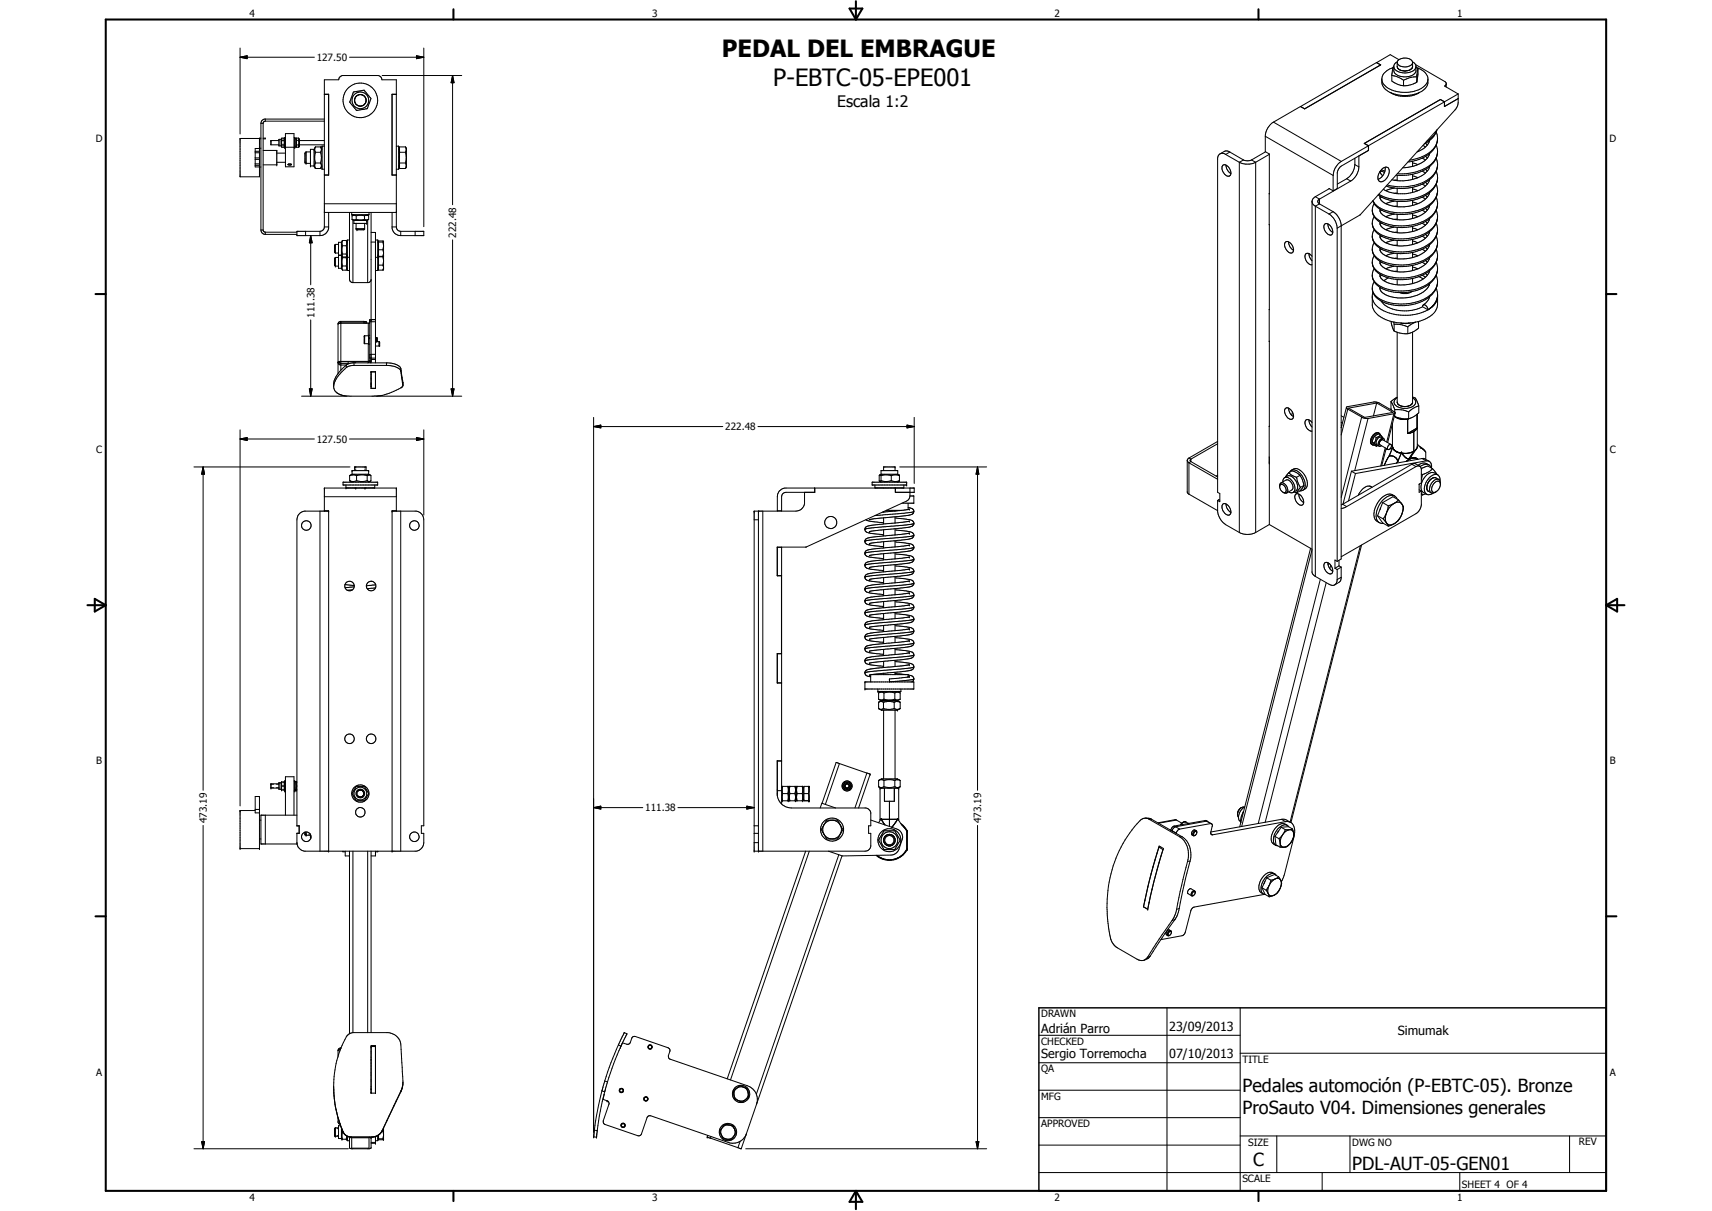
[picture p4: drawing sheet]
<svg xmlns="http://www.w3.org/2000/svg" width="594mm" height="420mm" viewBox="0 0 594 420" stroke-linecap="round" stroke-linejoin="round" font-family="sans-serif">
<defs><g id="words">
<g font-size="8.2">
<text x="250.5" y="19.9">PEDAL DEL EMBRAGUE</text>
<text x="268.3" y="29.8">P-EBTC-05-EPE001</text>
</g>
<g font-size="6.3">
<text x="431.1" y="379">Pedales automoción (P-EBTC-05). Bronze</text>
<text x="431.1" y="386.5">ProSauto V04. Dimensiones generales</text>
<text x="434.8" y="404.7">C</text>
<text x="469.2" y="406">PDL-AUT-05-GEN01</text>
</g>
<text font-size="5.5" x="290.5" y="37.1">Escala 1:2</text>
<g font-size="4.4">
<text x="361.3" y="358.4">Adrián Parro</text>
<text x="405.7" y="357.7">23/09/2013</text>
<text x="485" y="359.2">Simumak</text>
<text x="361.3" y="367.1">Sergio Torremocha</text>
<text x="405.7" y="367.2">07/10/2013</text>
</g>
<g font-size="3.5">
<text x="86.6" y="5.8">4</text>
<text x="226.3" y="5.8">3</text>
<text x="365.9" y="5.8">2</text>
<text x="505.6" y="5.8">1</text>
<text x="109.9" y="21.2">127.50</text>
<text x="33.3" y="49.4">D</text>
<text x="558.5" y="49.4">D</text>
<text x="158.3" y="82.5" transform="rotate(-90 158.3 82.5)">222.48</text>
<text x="109.1" y="110.2" transform="rotate(-90 109.1 110.2)">111.38</text>
<text x="251.7" y="149.3">222.48</text>
<text x="109.9" y="153.6">127.50</text>
<text x="33.4" y="157.3">C</text>
<text x="558.6" y="157.3">C</text>
<text x="33.4" y="265.2">B</text>
<text x="558.6" y="265.2">B</text>
<text x="223.9" y="281.5">111.38</text>
<text x="71.8" y="285.6" transform="rotate(-90 71.8 285.6)">473.19</text>
<text x="340.5" y="285.6" transform="rotate(-90 340.5 285.6)">473.19</text>
<text x="361.3" y="353">DRAWN</text>
<text x="361.3" y="362.5">CHECKED</text>
<text x="431.1" y="368.7">TITLE</text>
<text x="33.4" y="373.2">A</text>
<text x="361.3" y="372.1">QA</text>
<text x="558.6" y="373.2">A</text>
<text x="361.3" y="381.6">MFG</text>
<text x="361.3" y="391.1">APPROVED</text>
<text x="433.1" y="397.5">SIZE</text>
<text x="469.2" y="397.5">DWG NO</text>
<text x="547.9" y="397.4">REV</text>
<text x="431.1" y="410.2">SCALE</text>
<text x="507.3" y="412.3">SHEET 4 OF 4</text>
<text x="86.6" y="416.7">4</text>
<text x="226.3" y="416.7">3</text>
<text x="365.9" y="416.7">2</text>
<text x="505.6" y="416.7">1</text>
</g>
</g></defs>
<g fill="none" stroke="#000" stroke-width=".35">
<path d="M83.3 19.9l2.5-.6v1.1zM83.3 16.7v29.8M83.3 19.9h25.8M121.3 19.9h25.8M144.5 19.3l2.6 .6-2.6 .5zM147.1 16.7v62M112.6 32.7h1.4v28h-1.4M112.6 32.8h1.4M122.6 31.9l3.8-.6 2.3 2.9-1.1 3a1.41 1.41 0 0 1-1.6 .8l-1.8 .3a1.39 1.39 0 0 1-1.4-1.1l-1.5-1.8zM123.1 35l.2 .8M123.1 34.3v.4M123.2 35.7l.5 .6"/>
<path d="M123.4 36l.6 .5M123.5 33.5l-.3 .6M123.6 33.4a1.98 1.98 0 0 1 3.1 .3M124.2 36.6l.3 .1M124.7 36.8h.7M125.4 32.9a1.95 1.95 0 0 0-2.2 2.6M125.6 32.9l.8 .5M126.6 33.5a1.97 1.97 0 0 1-1 3.2M126.8 33.8a2 2 0 0 1-.4 2.5 2 2 0 0 1-2.5 .1M132.6 26.2h27.6M136.1 32.8h1.4M137.5 32.7h-1.4v28h1.4"/>
<path d="M157 26.2l.6 2.5h-1.1zM157 26.2v44.8M451.3 37l-9.4 5.4M451.3 37l26.3-15.3 1.5 .8-26.4 15.3zM451.3 37h.1M477.7 21.7l1.4 .8-26.4 15.3M477.7 21.7v.1M479.5 27.4a4.3 4.3 0 0 0 2.8 4.6M482.3 32a10.1 10.1 0 0 0 10.3 0M482.3 32a12.4 12.4 0 0 0 10.3 0M483 26.2l2 .5 2 1.2M483.4 23.5a4.3 4.3 0 0 0-3.9 4.4 6.3 6.3 0 0 0 6 4 9.8 9.8 0 0 0 9.7-3.2l.3-1.2"/>
<path d="M484.9 21.5l-.7 .3-.6 1.1a3.2 3.2 0 0 0 .5 2.6 5.2 5.2 0 0 0 7.2-.5l-.1-2.6M485 21.1a3.4 3.4 0 0 1 5.2 .4v1.8a3.3 3.3 0 0 1-5.3 0zM485.4 20.7l-3-1.7-4.7 2.7M487 27.9v1.9M490.2 21.8a3.2 3.2 0 0 1-5.2 .5l-.2-.5M490.2 21.5l1 .9M491.2 22.4l10.3 6 .4 .6v1.2M491.4 23.2a3.2 3.2 0 0 1-3.6 2.1 3.8 3.8 0 0 1-4.2-2.1l-.3 .5-.3 2.2v2.2l2 1.2 2 .5M491.4 23.3l.7 .4M491.6 26.7a8.7 8.7 0 0 0-4.6 1.2M491.6 23.5a5.2 5.2 0 0 1 3.9 3.6 4.3 4.3 0 0 1-.5 3l-.9 1.1-1.5 .8M492.1 23.7l-.5 2.6v2.3l-1.8 .7-2.8 .5"/>
<path d="M492.1 23.7v2l-.5 2.7M499.9 34.5l1.4 .8M499.9 34.5l-26.5 15.3M499.9 34.5h.1M501.2 35.3l-1.4-.8-26.4 15.2M501.2 35.3l-26.3 15.2M501.2 36.9l.1 .1M501.3 35.3v1.7M501.9 29.1l-.6 .7 4.7 2.8M506 32.6l-.1 3.6-.7 1.7-33.1 36.5-8.1 4.8M506 34.2l-4.8 2.8M506 32.6l-4.7 2.7"/>
<path d="M88.6 54.8h1.4M88.6 55.3h1.4M88.6 52.5h1.4M88.6 53h1.4M88.6 56.9h1.4M88.6 57.4h1.4M90 51.5h-1.4v6.4l1.9 .1M90 48.2h.5M90 51.4h.5M90.5 42.8v37M90.5 47.9h-.5v13.4h-6.7v-13.3h6.7M90.5 42.8h.8"/>
<path d="M91.3 47.9h.8v.3h-.8M91.3 52.2h4.7v5h-4.7M92.1 41.3v.7M92.1 42l-.8 .6v37.4l.8 .6M92.1 42h20.5M96 53.1h3.1M96 56.3h3.1M96.8 48.8h-2.8v1.4h2.8M97.6 48.3h-.8v2.3h.8M97.6 48.3v2.3M97.6 50.6l.2 .5M97.8 47.9v.8"/>
<path d="M97.8 48.7v1.6M97.8 50.3v.8M97.8 47.9h.7M97.8 51.1h.7M97.8 47.9l-.2 .4M97.8 50.3h.7M97.8 48.7h.7M98.5 47.9v.8M98.5 48.7v1.6M98.5 50.3l.2 .5M98.5 47.9l.3 .4M98.6 50.8l-.1 .3"/>
<path d="M98.7 50.8h-.1M98.8 50.6l-.3 .5M99.1 46.4h2.9v11.5h-2.9zM99.1 47.8h-.3v3.4h.3M99.1 51.1h2.9M99.9 57h1.2a.76 .76 0 0 1-1.2 0zM102 47.8h.3v3.4h-.3M102.3 47.9h.4v3.2h-.4M102.7 50.6l.2 .5M102.9 50.5v.1M102.9 50.8h.1M102.9 47.9v.8"/>
<path d="M102.9 48.7v1.6M102.9 47.9h.7M102.9 51.1h.7M102.9 50.3h.7M102.9 48.7h.7M102.9 50.3v.8M102.9 47.9l-.2 .5M103.6 47.9l.3 .5v2.2l-.3 .5M103.6 47.9v.8M103.6 48.7v1.6M103.6 50.3v.8M103.9 48.8h8.7"/>
<path d="M103.9 50.2h8.7M106.2 52.7v4M106.2 52.7l-.4 .4v3.2l.4 .4M106.2 56.7h1.5M106.2 52.7h1.5M109 51.8h-1.3v5.8h1.3M109 51.8v5.8M109 57.6l.5 .9M109.5 51a1.76 1.76 0 0 0 0 1.8M109.5 52.8l-.3 1.5 .3 2.3M109.5 56.6l-.3 .7 .3 1.2M109.5 51l-.5 .8"/>
<path d="M109.5 58.5h1.7M109.5 56.6h1.7M109.5 51h1.7M109.5 52.8h1.7M111.2 51l.3 .9-.3 .9M111.2 52.8l.3 1.9-.3 1.9M111.2 56.6l.3 .9-.3 1M111.2 51l.6 .8M111.8 57.6l-.6 .9M112.6 41.3h-20.9l-.9 .7-.3 .8M112.6 50.7h-.8v8h.8M137.5 50.7h.8v8h-.8"/>
<path d="M138.3 57.5h.3M138.3 51.9h.3M138.6 56.6h2.1M138.6 52.8h2.1M140.7 52.8l.3 1.9-.3 1.9M140.7 51h-2.1v7.5h2.1M140.7 56.6l.3 .9-.3 1M140.7 51l.3 .4v6.6l-.3 .5M140.7 51a1.61 1.61 0 0 1 0 1.8M424.3 57.4a2.04 2.04 0 0 1 2.7 1.8 1.19 1.19 0 0 1-.2 1.8 1.19 1.19 0 0 1-1.7-.4 2.99 2.99 0 0 1-.8-3.2zM425.3 53.6a1.66 1.66 0 0 0-1.8-.3 1.66 1.66 0 0 0-1 1.5v116l.8 .4v2.9l-.8-.4M425.3 53.6l4.8 2.7"/>
<path d="M425.4 57.3a3.5 3.5 0 0 0 1.7 2.9M426.8 52.7l-1-.3a3.3 3.3 0 0 0-2.4 1M426.8 52.7l-1.5 .9M426.8 52.7l4.7 2.8M430.1 56.3a6.3 6.3 0 0 0 5.6 0M430.1 56.3v128.4M431.5 55.5l-1.4 .8M431.5 55.5l1.2 .3 1.6-.3M434.3 55.5l1.4 .8M435.7 56.3v128.4M439.1 47.3l23.5 13.6M439.2 52.7l-4.9 2.8"/>
<path d="M440.5 53.6l-4.8 2.7M441.9 42.4a6.5 6.5 0 0 0-2.8 4.5v5.7l1.4 .8v128.6M441.9 42.4l23.5 13.6M465.4 56l-1 .8a6.3 6.3 0 0 0-1.8 4.1M470.1 54.9v2.2M470.1 57.1a6.3 6.3 0 0 1-2.8 4.9M470.1 57.1l1.4 .8M471.5 57.9a6.1 6.1 0 0 1-2.8 4.9M473.4 49.8l1.4 .8M473.4 49.7v.1M473.4 49.7l1.5 .8M474.8 52.2l-9.8 5.8-1 1.8v5.6l-1.4 .8"/>
<path d="M474.8 52.2h.1M474.8 50.6l-9.4 5.4M474.9 52.2l-3.4 1.9v3.8M474.9 50.5v1.7M478.9 59.5l.9 1.5M479.1 59.2l1.3 .6M479.4 58.8l1.2 .6M479.5 59.4l-.6 .3M479.6 58.6a1.38 1.38 0 0 1 1.9-.5 1.38 1.38 0 0 1 .5 1.8 3 3 0 0 1-3.3 3 3.3 3.3 0 0 1 .9-4.3zM480.6 58a3.9 3.9 0 0 1-.8 3M490.2 55.9v1.8M490.2 56.5l1.8 .6"/>
<path d="M491.9 52.6h.1M493.5 54.9l1.2 .6M493.5 59.4l1.2 .6M493.8 50.5l.9 .5M494.7 54.2l-3.2 1.4-2.9 .6M494.7 58.8l.6 .6M494.7 54.2l.6 .7M494.7 49.7l.6 .6M496.1 53.3a8.5 8.5 0 0 1-7.2 4.7l-2.1 .2M496.1 48.7l-.5 1.1-.9 1.1-3 1.8M496.1 48.8l-1.9 1.2M496.1 57.8a8 8 0 0 1-6.8 4.6 14.1 14.1 0 0 1-6.3 0"/>
<path d="M498.4 54.9a5.8 5.8 0 0 1-.8 5.8l-.4 .6a13.6 13.6 0 0 1-8.5 3.9l-3.8 .1M498.4 59.4l.4 2.5M498.4 45.8l-.8 1.4-1.5 1.6M498.4 45.8l.4 2.2M498.4 50.3l.4 2.7M498.4 50.3a8.7 8.7 0 0 1-3.7 3.9M498.6 54.2a10.2 10.2 0 0 1-8 5.6l-2.5 .4h-3.2M498.6 45.2l-.4 .8a7.9 7.9 0 0 1-3.2 3.1M498.6 45.1l-.2 .7M498.7 49.4a7.3 7.3 0 0 1-3.3 4l-2.4 1.2-3.8 1M498.7 49.4l-.3 .9M498.8 53a9.2 9.2 0 0 1-7.8 7.2l-2.9 .6h-3.6"/>
<path d="M498.8 53l-.2 1.1M498.8 48.1l-.1 1.3M498.8 57.1a7.5 7.5 0 0 1-5.2 6.3 18.8 18.8 0 0 1-12.2 .8M498.8 52.6v.4M498.8 48l-.1 1.4M90.5 79.8a1.52 1.52 0 0 0 1.6 1.5M90.5 79.8h.8M112.6 78.7v-51h4.9l.3-.8 .9-.7h12.6l.8 .5 .4 1h5v51M112.6 78.7h1.4M112.6 78.7l-.3 .9-.4 .4-.9 .3M112.6 73.7h24.9M112.6 70.7h24.9"/>
<path d="M114 73.7v5.5a3 3 0 0 1-3 2.5M121.3 73.7v23.5l.2 .4 .7 .4h5.7l.9-.8M122 73.7v.8h6.1v-.8M122.2 74.9v1.2M122.2 76.1l.5 .2 .9-.2M122.2 74.9l.5-.2 .9 .2M122.2 76.1l.6 .4M122.5 74.5v.2M122.5 76.3v21.7M122.8 76.5v1h4.4v-1M122.8 76.5h4.4M122.8 74.5l-.6 .4"/>
<path d="M123.6 77.5v1.9M123.6 79.4h2.9M123.6 79.4l.3 .3h2.3l.3-.3M123.6 76.1l1.1 .2 1.8-.2M123.6 74.9l1.1-.2 1.8 .2M123.6 74.9v1.2M126.5 74.9v1.2M126.5 74.9l.5-.2 .9 .2M126.5 76.1l.5 .2 .9-.2M126.5 77.5v1.9M127.2 74.5l.7 .4M127.6 74.5v.2"/>
<path d="M127.6 76.3v21.7M127.9 74.9v1.2M127.9 76.1l-.7 .4M128.8 73.7v52.2M136.1 73.7v5.5a2.93 2.93 0 0 0 3 2.5M136.1 78.7h1.4M137.5 78.7a1.52 1.52 0 0 0 1.6 1.6M440.4 77.9h.1M440.4 67.2l.1 .1M440.5 78h-.1M440.5 67.1l-.1 .1M455.3 70l.3 .9 .8 .6"/>
<path d="M456.4 71.5l4.8 2.8M456.4 71.5v128.5M456.4 68.2l-.8 .8-.3 .8v128.8l1.1 1.4M456.4 68.2l1.5 .9M457.9 70.7l4.7 2.7M457.9 70.7l-1.5 .8M457.9 69.1l-.2 .1a.8 .8 0 0 0-.3 1.2l.5 .3M457.9 69.1v1.6M459.6 77.9a1.68 1.68 0 0 1 2.5 1.1 1.64 1.64 0 0 1-.4 2.6 2.91 2.91 0 0 1-2.1-3.7zM460.8 77.7a3.3 3.3 0 0 0 1.7 2.9M461.2 74.3a6.1 6.1 0 0 1 2.8 4.9M461.2 65.5l1.4 .7"/>
<path d="M461.3 65.4l-4.9 2.8M462.6 73.4a6.4 6.4 0 0 1 2.8 4.5v116l-1.4 .9M462.6 73.4l-1.4 .9M462.6 60.9v5.3M464 79.2v115.6M467.3 62l-3.3 1.9M467.3 62l1.4 .8M468.7 62.8l-10.8 6.3M476.2 73.2l.6 2M476.2 77.6a5 5 0 0 0 2.7 4M476.8 75.2l2.1 1.9M476.9 75.2a4 4 0 0 0 1.8 5.9 17.8 17.8 0 0 0 16-.2 7.6 7.6 0 0 0 4-4.7"/>
<path d="M476.9 70.7a3.9 3.9 0 0 0 1.8 5.9 17.2 17.2 0 0 0 17.9-1.5l1.6-1.9 .5-1.4M476.9 79.7l-.6 1.2-.1 1.6M478.2 67.6l.7 .5M478.9 68.1v.7a5.5 5.5 0 0 0 4.7 2.7l1.2 .2M478.9 72.6v.7M478.9 77.1a3.2 3.2 0 0 0 2.5 2.8l3.4 .8M478.9 77.1l2.4 1.1 3.5 .7M478.9 73.3a6.4 6.4 0 0 0 5.5 2.9h.4M479.5 68.4l-.6 .3M479.5 72.9l-.6 .4M479.5 77.5l-.6 .3M479.8 61l-1.6 1.2"/>
<path d="M481 64.6l3.9 .7M483.9 78.8l-3 .9M483.9 74.3l-3 .9M483.9 69.8l-3 .9M483.9 65.2l-3 1M484.8 60.8v1.9M484.8 65.3v1.9M484.8 69.8v1.9M484.8 74.4v1.8M484.8 78.9v1.9M484.8 62.4l-.9 .1M484.8 67l-.9 .1"/>
<path d="M484.8 71.5l-.9 .1M484.8 76l-.9 .1M490.2 60.5v1.7M490.2 65v1.8M490.2 69.5v1.8M490.2 74v1.8M490.2 78.5v1.8M490.2 79.1l1.8 .6M490.2 74.6l1.8 .6M490.2 70.1l1.8 .6M490.2 65.5l1.8 .7M490.2 61l1.8 .6"/>
<path d="M493.5 63.9l1.2 .6M493.5 68.4l1.2 .6M493.5 72.9l1.2 .6M493.5 77.5l1.2 .6M494.7 76.8l.6 .7M494.7 72.3l.6 .6M494.7 67.8l.6 .6M494.7 63.3l.6 .6M495.2 77.5a13.4 13.4 0 0 1-10.4 3.2M495.2 72.9a12.2 12.2 0 0 1-10 3.3h-.4M496.1 75.9l-.9 1.6M496.1 71.3l-.9 1.6"/>
<path d="M496.1 66.8a7.2 7.2 0 0 1-6.1 4.5l-2.6 .5-2.6-.1M496.1 62.3a8 8 0 0 1-6.7 4.6 13.5 13.5 0 0 1-9-1l-.3-.2M496.1 66.8l-2.2 1.4-2.1 .9-4.3 .8h-2.5l-2.7-.4-3.4-1.4M498.4 63.9l.4 1.6v1.3M498.4 68.4l.4 1.9-.1 1.5M498.4 72.9l.4 1.9-.1 1.4M498.4 77.5a6.6 6.6 0 0 1-3.3 8.1 16.4 16.4 0 0 1-16.2 .5M498.4 68.4a12.4 12.4 0 0 1-11.1 6h-2.2a10 10 0 0 1-8.6-4.4l-.1-.3M498.6 63.3a8.9 8.9 0 0 1-4.7 4.4l-3.6 1.3-4.8 .3-4.1-.6-2.9-1.3M498.6 63.3l-.9 1.7-1.6 1.8M498.7 76.2a9 9 0 0 1-6.9 6.4 18.9 18.9 0 0 1-7 .8M498.7 71.8a9.9 9.9 0 0 1-8.1 6.6l-2.6 .5h-3.2"/>
<path d="M498.8 66.8a7.9 7.9 0 0 1-5.7 5.8l-3.4 1a16.3 16.3 0 0 1-11.9-2.2l-1.3-1.8M498.8 62.2l-.2 1.1M498.8 66.8l-.4 1.6M498.8 70.7l-.1 1.1M498.8 75.2l-.1 1M498.8 79.7l-.2 1.5a9.8 9.8 0 0 1-7.8 5.7 14.9 14.9 0 0 1-13.5-2.4l-1.1-2M498.8 61.9l-.2 1.4M498.8 61.9v.4M498.8 66.3v.5M92.1 80.6v.7M92.1 80.6h10.9M92.1 81.3h10.9"/>
<path d="M106 80.3v1.4M107.8 81.7l.5 2.5h-.9zM107.8 81.7v17.1M111 80.3h-8v1.4h8M111 80.3v1.4M116.4 84.8v3M116.4 89.3v3M116.4 84.8l-.3 .3v2.4l.3 .3M116.4 89.3l-.3 .4v2.3l.3 .3M116.4 92.3h1.1M116.4 87.8h1.1M116.4 84.8h1.1"/>
<path d="M116.4 89.3h1.1M117.5 88.5h1l.2 .4M117.5 88.6h1M118.5 84.1h-1v9h1M118.5 84.1v9M118.5 93.1l.4 .6M118.5 88.6h.1M118.7 88.7l.2 .5h1.2l.2-.5M118.9 83.4l-.2 .7 .2 1.2M118.9 85.3l-.2 1.1 .2 1.7M118.9 88.1l-.2 .4 .2 .9M118.9 89.4l-.2 1.1 .2 1.8"/>
<path d="M118.9 92.3l-.2 .5 .2 .9M118.9 83.4l-.4 .7M118.9 88.1h1.2M118.9 85.3h1.2M118.9 83.4h1.2M118.9 93.7h1.2M118.9 92.3h1.2M118.9 89.4h1.2M120.1 83.4v1.9M120.1 85.3v2.8M120.1 88.1v1.3M120.1 89.4v2.9"/>
<path d="M120.1 92.3v1.4M120.1 83.4l.4 .7M120.4 88.6h.1M120.5 89.3h.8M120.5 88.5l-.3 .4M120.5 93.1l-.4 .6M121.3 83.3h-.8v10.6h.8M128.8 80.6h1.5v45.3M128.8 84h1.5M130.3 83.3h.8v10.6h-.8M130.3 89.3h.8M131.1 88.4h.3"/>
<path d="M131.1 84.1h.3M131.1 93h.3M131.1 88.6h.3M131.4 88.9h1.5M131.4 86.7h1.5M131.4 84h1.5M131.4 89.1h1.5M131.4 92h1.5M132.9 84l.2 1M132.9 86.7l.2 .8M132.9 92l.2 .6M132.9 89.1l.2 1.1"/>
<path d="M133 83.7l-1.6-.1v10.1h1.5M133 83.7h.1M133 83.7l.1 9.6-.2 .4M133 88.9l-.1 .2M133 88.8h.1M133 88.8l-.1 .1M133.1 83.9l-.2 .1M133.1 85.6l-.2 1.1M133.1 88.1l-.2 .8M133.1 93l-.2 .7M133.1 90.9l-.2 1.1M139.1 80.3h8v1.4h-8"/>
<path d="M139.1 80.3v1.4M144.1 80.3v1.4M157 83.2v54.3M445.9 84.2l.2-.2a2.07 2.07 0 0 1 2.6 1.7 1.27 1.27 0 0 1-.8 2.1 3 3 0 0 1-2-3.6zM447.2 83.9a3.5 3.5 0 0 0 1.7 3M454.2 88a3.4 3.4 0 0 0 1.1 2.5M455.3 88.9a1.37 1.37 0 0 0-2.3-.6 2.82 2.82 0 0 0 2.3 3.6M476.2 82.2v.4M476.2 86.7l.6 2M476.2 91.2v.4M476.2 95.7v.4M476.2 82.6l.6 1.6"/>
<path d="M476.2 91.6l.6 1.7M476.2 96.1l.6 1.6M476.8 84.2l2.1 1.9M476.8 88.7l2.1 2M476.8 93.3l2.1 1.9M476.8 97.7l2.1 2M476.9 84.2a4 4 0 0 0 2.2 6.1l1.2 .6a17.1 17.1 0 0 0 16.9-2.9l.3-.3a5.4 5.4 0 0 0 1.3-3.5M476.9 88.8l-.6 1.1-.1 1.7M476.9 93.3l-.6 1.1-.1 1.7M476.9 97.8l-.6 1.2-.1 1.6M478.9 95.2a3.9 3.9 0 0 0 3.5 3.2l2.4 .4M478.9 86.1a3.6 3.6 0 0 0 3.2 3.1l2.7 .6"/>
<path d="M478.9 81.7l.1 .8 .4 .6a7.6 7.6 0 0 0 5.4 2.2M478.9 81.6l2.9 1.3 3 .5M478.9 90.7l.4 .2a13.6 13.6 0 0 0 5.5 1.6M478.9 95.2l2.9 1.2 3 .5M479.5 82l-.6 .3M479.5 86.5l-.6 .3M479.5 91l-.6 .4M479.5 95.5l-.6 .4M481.7 96.4l-1.4 1M483.9 87.8l-3 1M483.9 92.3l-3 1M483.9 83.3l-3 .9"/>
<path d="M484.8 83.4v1.9M484.8 87.9v1.9M484.8 92.5v1.8M484.8 96.9v1.9M484.8 80.5l-.9 .1M484.8 85l-.9 .1M484.8 89.6l-.9 .1M484.8 94.1h-.9M490.2 83.1v1.7M490.2 87.5v1.9M490.2 92.1v1.8M490.2 96.6v1.8"/>
<path d="M490.2 92.6l1.8 .7M490.2 88.1l1.8 .7M490.2 83.6l1.8 .6M492.3 96l1.6 .8M493.5 82l1.2 .6M493.5 86.5l1.2 .6M493.5 91l1.2 .6M493.5 95.5l1.2 .6M494.7 94.9l.6 .6M494.7 90.4l.6 .6M494.7 85.9l.6 .6M494.7 81.3l.6 .7"/>
<path d="M495.2 82l-.8 .8a12.3 12.3 0 0 1-7 2.5h-2.6M495.2 95.5a12.3 12.3 0 0 1-10.4 3.3M495.2 86.5a11.2 11.2 0 0 1-8.2 3.3h-2.2M495.8 98.7l.1 .3M496.1 89.4a8.4 8.4 0 0 1-7.3 4.7l-1.8 .3-2.6-.2a7 7 0 0 1-5.5-2.8v-.7M496.1 98.4l-1 1.8a11.7 11.7 0 0 1-7.9 3.2 12 12 0 0 1-7-1.5l-.2-.1a2.23 2.23 0 0 1-1.1-2.1M496.1 93.9l-.9 1.6M496.1 84.9l-.9 1.6M496.1 80.4l-.9 1.6M498.4 82a6.9 6.9 0 0 1-4.3 8.7 18 18 0 0 1-9.3 1.8M498.4 86.5l.4 1.9-.1 1.4M498.4 91a7 7 0 0 1-4.3 8.7l-2.3 1a17.4 17.4 0 0 1-12-.5l-.9-.5"/>
<path d="M498.4 95.5l.4 1.9-.1 1.4M498.7 98.8a9.3 9.3 0 0 1-7.4 6l-3.2 .6h-3.9a9.5 9.5 0 0 1-7.8-4.2l-.2-.6M498.7 89.8a10.5 10.5 0 0 1-8.4 6.3 18.7 18.7 0 0 1-9.1-.3 6.7 6.7 0 0 1-5-4.2M498.7 89.8a9.2 9.2 0 0 1-6.9 6.4l-3.8 .7h-3.2M498.7 98.8a9.8 9.8 0 0 1-8.1 6.7 17.4 17.4 0 0 1-9.8-.3l-1.5-.7M498.8 88.8l-.1 1M498.8 93.3a8.2 8.2 0 0 1-6.4 6.7 15.7 15.7 0 0 1-14.9-1.7l-1-1.4-.3-.8M498.8 97.8l-.1 1M107.8 111v26.5M117.3 112.4v17.3M118.3 111.5v16.9M118.3 111.5h8"/>
<path d="M118.3 111.5l-.7 .2-.3 .7M126.3 111.5l.9 .2 .1 .4M126.3 111.5v.5M126.5 116.5h1.4M126.5 116.5v2.8M126.5 116.5h.1M126.5 119.3h1.4M127.1 112.1l-9.2 .1M127.8 112.1v4.4M127.8 119.3v6.2M128.3 112l-10.2 .1-.8 .3M128.3 111.6h2"/>
<path d="M128.3 112h.1M128.3 117.3l-.4 .3M128.3 117.2l-.4 .2M128.3 116.3h-.4v3.1h.4M128.8 110.9h1.5M130.3 110.9l-2 .1v14.2M130.3 117.1h.4M130.3 118.6h.4M130.7 117.1v1.5M130.8 118.5h.8M131.6 118.5v1.6M440.4 118.5h.1"/>
<path d="M440.4 118.4h.1M440.5 107.4h-.1M476.2 103.3a7 7 0 0 0 5.3 5.1 17.1 17.1 0 0 0 14.8-1.4M476.2 100.2v.5M476.2 100.7l.3 .8M476.5 101.5l-.3 .9v3.6a7.1 7.1 0 0 0 5.4 5.2 18.8 18.8 0 0 0 9.6 .6M476.5 101.5a6 6 0 0 0 2.8 3M479.3 104.5a10.8 10.8 0 0 0 10.7 3.2l3.6-1.3M482.8 111.5l.2 1.5 .8 1.9M483.6 111.7l.2 .8M483.8 114.9l1.8 .6 2.9 .3M483.8 112.5l2.3 .1 2.4 .8"/>
<path d="M483.8 112.5v2.4M484.8 115.3l.1 24.4M486 112.1l2.8 .1M488.5 113.4v2.4M488.8 112.1v.1M489.4 112.1l-.6 .1M489.9 101.2a4.4 4.4 0 0 1-4.2 .3M490.2 115.2v24.5l-.8 .9-.9 .4M491.2 111.8l-2.7 1.6M492.2 111.5v2.3l-2.2 1.6-1.5 .4M493.6 106.4a.64 .64 0 0 1 .5-.7 .64 .64 0 0 1 .8 .4l.6 1.4M493.6 106.4l1.9 1.1"/>
<path d="M496.1 103a5.2 5.2 0 0 1-2.2 2.8M496.3 106.9l-.8 .6M497.2 106.2l-.9 .8M497.2 106.2l1.1-1.6 .5-1.9-.6 2.1-1.9 2.1M497.2 106.2l-1.7 1.3M498.4 100l.4 1.5v4.1a6.3 6.3 0 0 1-4.7 5.3l-2.9 .9M498.8 103.1l-.5 1.8-1.1 1.3M104.6 137.5h55.6M107.4 134.9h.9l-.5 2.6zM115.8 134.1a3.8 3.8 0 0 0 3.2 3.1l1.3 .2M117.3 125.7l.3 .7 .5 .2 2.1 .1M117.3 125.7h.5"/>
<path d="M117.8 125.7l.3 .5h2.9M118.3 128.4l-.4 .5a7.1 7.1 0 0 0-2.1 5.2M120.2 127.5l.9-.5 1.4-.2h12.5a4.2 4.2 0 0 1 4.1 2.1M120.2 126.6l2.3-.7h12.1l2.2 .3a3.2 3.2 0 0 1 2.3 1.7M120.2 126.6v.9M120.2 127.5l-1 1a9.2 9.2 0 0 0-3.4 5.6M120.2 126.6l-1.9 1.8M120.8 125.5v.7M122.5 125.5v.4M122.8 125.9v.9M122.9 125.5l.5 .4M128.2 125.5l-.6 .4"/>
<path d="M128.2 125.5h-10.1l-.3 .2M128.3 124.2h2M128.3 125.2h.5M128.3 125.2l-10.5 .2-.5 .3M128.3 123h.5M128.5 125.4v.5M128.8 129h.1M128.8 133.1h.1M128.8 128.9h1.5v5.8h-1.5zM128.8 124.7h1.5M128.8 122.9h1.5M128.8 129.1h1.5"/>
<path d="M128.8 125.3l-.6 .2M130.3 120.1h1.3M134.1 125.9v.9M139.1 127.9v1M139.1 127.9l.3 2.6a6 6 0 0 1 .2 3.7l-4.5 2.2-2.4 .8-1.7 .2M139.1 128.9l.7 4.7M139.2 134.5h.1M139.4 134.4l-.1 .1M156.5 134.9h1.1l-.6 2.6zM477.7 139.8l-1.1 4.5M482.7 139.4l1.3 2.8M482.7 139.4l.1 2.9"/>
<path d="M484.8 138a1.71 1.71 0 0 0-1.1 1.8 1.71 1.71 0 0 0 1.6 1.5 4.8 4.8 0 0 0 5.9-1.3 1.72 1.72 0 0 0-1-2M484.8 137.8l-2.1 1.6M484.9 139.7l.2 .5M490.2 137.8a2.6 2.6 0 0 1 1.8 2.1l.3 .9M83.3 152.3l2.5-.5v1zM83.3 149.1v130.5M83.3 152.3h25.8M121.3 152.3h25.8M144.5 151.8l2.6 .5-2.6 .5zM147.1 149.1v29.6M206 148l2.5-.5v1zM206 148h44.8"/>
<path d="M206 144.8v248.1M263 148h54.2M314.7 147.5l2.5 .5-2.5 .5zM317.2 144.8v22.9M412 159.9l.6 .7M412.6 158.9l-.6 .7v11.2l.6 .6M412.6 158.9l.7 .4M413.3 159.3l-.3 .4 .3 .4M413.3 159.3v.8M422.5 153.2l-9.9 5.7M422.5 154l-9.2 5.3M440.4 147.9h.1"/>
<path d="M440.4 148h.1M440.4 158.5l.1 .1M445.9 141.9a1.2 1.2 0 0 1 2 .3 2.46 2.46 0 0 1 .5 3.2 2.73 2.73 0 0 1-2.6-3.4zM447.2 141.6v.6a3.3 3.3 0 0 0 1.7 2.3M448.5 143l-.3 1.1M454.2 145.7a3.4 3.4 0 0 0 1.1 2.5M455.3 146.6a1.39 1.39 0 0 0-2.3-.6 2.84 2.84 0 0 0 2.3 3.6M465.4 148.3h.1M465.4 147.5l.2 .1M465.4 144.3l.9 .5M465.4 146.6l.4 .2M467.2 141.4l-1.8 7"/>
<path d="M467.7 141.9l-.5-.4 .4-.4 9.5-1.7 1.5 .4 5.3 3.2M467.7 141.9l-2.3 9M467.7 141.9l4.8 2.8M467.9 141.6l9.8-1.8 5.7 3.3-9.8 1.7zM472.5 144.7l1.2 .5h1M472.5 144.7l-7.1 27.9M474.7 145.2l-4.6 18.1M476.2 153.3l.7 1.1 .7 .4M476.2 153.3l.6 .4M476.8 153.7l.8 1.1M476.9 151.4l-.7 1.9M476.9 151.4l.7 .4"/>
<path d="M477.6 151.8l-.8 1.9M478.2 154.6l-.6 .2M478.6 150.3a2.02 2.02 0 0 0-2.7 1.6 1.47 1.47 0 0 0-.4 1.6 1.47 1.47 0 0 0 1.5 .9M479 150.9l-.2-.4a1.91 1.91 0 0 0-2.7 1.5l-.3 1.6 .5 .8M479.1 150.9l.7 1M479.1 150.9l-1.5 .9M479.1 150.9l-.7-.4-1.5 .9M480.1 152.1a1.64 1.64 0 0 0-1.9-.1 1.64 1.64 0 0 0-.7 1.8l.3 .5 .8 .5M480.4 152.9a.74 .74 0 0 0-.5-.9 .74 .74 0 0 0-.9 .4 1.43 1.43 0 0 0-.2 2.5l.6-.3M480.7 155.4l-1.6 6.3M481 155.6l-1.5 6M481.5 155.9l-.6 .1"/>
<path d="M482 158.2a2.47 2.47 0 0 1 3.1 1.8M482 158.2l-1.7 3.2M482.3 155.7l-.7 .2M482.7 154.2l-2.9-1.6a1.19 1.19 0 0 0-1 1.7l2.9 1.7M482.7 154.3l.1 .3M482.7 154.3a1.11 1.11 0 0 0-1 .4 1.11 1.11 0 0 0-.1 1.2M482.8 154.6l-.5 1.1M483.1 155.6l-.7 .1M483.2 154.5l-.4 .1M483.2 147l.1 8.3M483.5 155.7l1.2 1.1 1.2 .3M483.5 155.7l-.2-.5-1.3 3"/>
<path d="M483.5 155.7a2.97 2.97 0 0 0 2.4 1.4M483.5 155.7l1.1 1 1.3 .4M483.7 143.6l-2.5 9.8M483.7 143.6l-9 1.6M483.9 144.4v.1M483.9 144.4l.1 .1M483.9 143l.2 .3M484 144.5a6 6 0 0 0 4.5 1M484 142.2a9.1 9.1 0 0 1 4.8 .7M484 144.5l2.4 .7 2.4 .1M484 142.2v.8M484 143.9v.6"/>
<path d="M484.1 143.3l-.4 .3M484.1 143.3l-2.6 10.2M485.1 140.2l1.4 .8h2M486.4 157.2l1.1 1.4a1.26 1.26 0 0 0 1.5 .4M486.4 156.9l-1.3 3.1M486.4 156.9l-.5 .2M486.4 156.9v.3M488.5 145.5v4.9M488.8 142.9v2.4M488.9 140.8l-.4 .2M488.9 145.2l-.4 .3M489.2 159.3l-1.1 .8"/>
<path d="M489.2 159.3a2.08 2.08 0 0 1 2.5 .1M490.2 158.8l-1 .5M490.6 156.6a6.7 6.7 0 0 1-4.2 .6M490.6 149.7l-2.1 .7M490.6 149.7v6.9M490.6 156.6l-1.6 2.4M490.9 158.8l.6 .2M490.9 158.8l-1.1 .1-1.8 1.2 1-.8M490.9 158.8l.9 .3M491.5 155.7l-2.5 3.3M491.5 159l.3 .1M491.5 159l.4 .3"/>
<path d="M491.7 148.5l-1.1 1.2M491.7 143.8v4.7M491.7 148.5l-3.2 1.9M491.8 159.1l.2 .2M491.8 143.7v11.4l-.4 .8-.8 .7M491.8 154.1l1.2 1.3 1 .6M492.3 140.8v2.4l-1.7 1.4-1.8 .7M492.3 140.8l-1.7 .8-1.8 1.3M492.4 154.7l1.9 1.6M493.5 159.1h.8l1.6 1M493.5 159.1l1.4 .8M493.5 159.1l-24.5 4.4"/>
<path d="M494.2 156.2l.5 .6v2.5M494.9 159.9l1.1 .2M494.9 159.9l-24.5 4.4M67.3 162h54.1M70.5 162l.5 2.5h-1zM70.5 162v112.2M111 177.3v118M112.6 177.3v-8h24.9v8M112.6 177.2h1.4v118.1M112.6 172.3h24.9M114 177.3h-8.3a3 3 0 0 0-2.7 3v106.3l.8-.1v2.6h-.8M119 167.3h12.1v1h-12.1z"/>
<path d="M120.1 168.3v1h9.9v-1M121.3 165v1.8M121.3 165l1-.2 1.4 .2M121.3 166.8l1.2 .3 1.2-.3M121.3 166.8l.9 .5M122.2 164.5v-1.2h5.7v1.2M122.2 164.5h5.7M122.2 164.5l-.9 .5M123.1 163.3v-1.3h3.9v1.3M123.1 169.3h.1M123.4 169.3h.1M123.4 162v.4"/>
<path d="M123.4 162.9v.4M123.7 165l1.4-.2 2.3 .2M123.7 166.8l1.9 .3 1.8-.3M123.7 165v1.8M126.7 169.3h.1M126.7 162v.4M126.7 162.9v.4M127 169.3h.1M127.4 165l.5-.2 .8 .2v1.8a.87 .87 0 0 1-1.3 0M127.4 165v1.8M127.9 164.5l.6 .3M128.5 167l-.6 .3"/>
<path d="M136.1 177.3h8.3a3 3 0 0 1 2.7 3v106.2h-.9v2.6h.9v3.3a3.1 3.1 0 0 1-2.7 2.9h-38.7a3.1 3.1 0 0 1-2.7-2.9M137.5 177.2h-1.4v118.1M139.1 177.3v118M263.2 177.3v118M264.7 177.3v118M269.7 177.2h1.5M279.2 170.8v3.9a3.1 3.1 0 0 1-3 2.6h-14.5v118h38.5l1-.2 .9-1.1 .1-4.9h-.8v-2.6h.8v-4.5l-.3-.7-.7-.7-.7-.3h-25.8a5 5 0 0 1-5-4.5M282.7 169.3v1.5h-10a1.52 1.52 0 0 0-1.5 1.5v5M302.6 167.3h12v1h-12zM303.6 168.3v1h10v-1M305.3 164.8l.4 .2M305.3 164.8l-.2 .2v1.8l.3 .3 .3-.3"/>
<path d="M305.3 167l.4 .3M305.7 165h.1M305.7 166.9h-.1M305.7 164.5v-1.2h5.8v1.2M305.7 164.5h5.8M305.7 165l1.4-.2 2.2 .2M305.7 165v1.8M305.7 166.8l1.8 .3 1.8-.3M305.7 164.5l-.4 .3M306.6 163.3v-1.3h4v1.3M306.6 169.3h.1M306.6 177.5v.2"/>
<path d="M306.6 179.7v2.1M307.5 177.1h5.4M309.3 165l1-.2 1.8 .2M309.3 166.8l1.4 .3 1.4-.3M309.3 165v1.8M310.6 179.7l4.8 .6a1.28 1.28 0 0 1 1.6 .8 1.28 1.28 0 0 1-.7 1.6l-3.4 .6-11.2 1.1M310.6 169.3h.1M310.6 177.1v.2M310.6 179.3v2.1M310.6 179.3l-8.9 1M310.7 169.3v1.5h6.5v-1.5h-44.9a3 3 0 0 0-2.6 3v5M310.7 169.3v1.5"/>
<path d="M311.5 164.5l.6 .5M312.1 166.8l-.6 .5M312.1 165v1.8M312.2 162h30.2M312.9 177.1l-6.7 .6M315.1 174.6v2.2M315.1 176.1h.4a1.66 1.66 0 0 1 1.6 1.4M315.1 176.8l-2.2 .3M315.5 176.7l-.4 .1M315.8 169.3l-.1 3.1-.4 .9-.7 .6-34.9 15.9h-10v10h1.5M315.8 172.1h1.3v2.5h-4.1M317.1 177.5l-3.2 .6-10.3 .8"/>
<path d="M317.1 177.5h.1M317.1 177.5a1.7 1.7 0 0 1-2 1.3l-4.5 .5M339.2 162l.5 2.5h-1zM339.2 162v112.2M412.6 171.4l9.9 5.8M412.6 160.6l9.9 5.7M412.6 160.6v10.8M413.3 160.1l9.2 5.4M413.3 160.1l-.7 .5M422.5 173.7v3.8a6.7 6.7 0 0 0 2.8 4.5l4.8 2.7M422.5 164.9l-.5 .3M422.9 173.4l.4 .1"/>
<path d="M423 173.4l-.5 .3M424.3 175a1.87 1.87 0 0 1 2.6 1.5 1.33 1.33 0 0 1 .3 1.4 1.33 1.33 0 0 1-1.1 .8 3 3 0 0 1-1.8-3.7zM425.4 174.9a3.3 3.3 0 0 0 1.7 2.9M440.4 160.7l.1 .3M444.1 168.6a.99 .99 0 0 1 1-.5 .99 .99 0 0 1 .8 .8 1.16 1.16 0 0 1-.4 2 2.29 2.29 0 0 1-1.1-3.3 2.27 2.27 0 0 1 2.4 3 .93 .93 0 0 1-1.6 .2M444.5 167.6l1.8-1.1a2.31 2.31 0 0 1 2 3.5l-1.8 1.1M445.2 167.2a1.39 1.39 0 0 1 .8-1.6 1.39 1.39 0 0 1 1.7 .6 3.3 3.3 0 0 1 1.1 4.7M445.8 165.7l.9-.6a2.09 2.09 0 0 1 2.5 1.1 2.96 2.96 0 0 1 .5 4.1l-.9 .6M447.2 170.6l.8 .4 .8-.1M447.2 164l-1.2 1.6M447.2 164l.8 .8 1.9 .8M447.2 164l1.2-.6 1.6 .6 1.1 .9"/>
<path d="M448 163.2l-.5 .7M448 163.2a3.4 3.4 0 0 1 4.1 2.3 3.5 3.5 0 0 1-.1 4.6l-.8 .2M448.1 163.2a2.75 2.75 0 0 1 4.2 1.1 4.4 4.4 0 0 1 .8 5.2l-1 .6M449 170.7l.9 .3M449.5 171.6a1.83 1.83 0 0 1 2.6 1.3 1.46 1.46 0 0 1-.6 2.4 2.93 2.93 0 0 1-2-3.7zM449.9 165.6l.7 2.3 .7 1.2M450.7 171.4a3.5 3.5 0 0 0 1.7 3M451.1 164.9l.9 1.6 .5 1.9M451.1 164.9l-1.2 .7M451.3 169.1l-1.4 1.9M452.5 168.4l-1.4 1.9-1.2 .7M452.5 168.4l-1.2 .7"/>
<path d="M465.9 175l-.5 .2M465.9 175l1.4 .8M467.3 175.8l-1.9 .6M469 163.5l1.4 .8M469 163.5l-3 11.4M470.4 164.3l-2.5 9.5M475.3 168.7a4.4 4.4 0 0 0-3.9 3.1M475.3 168.7l.8 .4zM478 178.9l1.8 2.5 1.9 1.1M478 178.9l2 1.1M479.1 176.2l-.2 .6M479.8 174.4l1.9 1.1"/>
<path d="M479.8 174.4l-1.8 4.5M481.7 175.5l-.5 2.4-1.2 2.1M483.9 172.1a3.4 3.4 0 0 0-4.7 .9 6.9 6.9 0 0 0-2 7.2l1.4 1.2M484 172.1a4.2 4.2 0 0 0-4.8 2.1 6.1 6.1 0 0 0-1.1 6.8l.9 .5 1 .1M484 172.1l.8 1.1M485.1 160l-.5 .7M485.3 173.4l-.3 .4a7.4 7.4 0 0 0-4.3 6.3l.5 1.4M485.3 173.4l1.4 1.7M485.3 173.4l-1.9-1.1-3.6 2.1M486.7 175.4a6.2 6.2 0 0 1-2.9 6.3M486.8 175.4a1.96 1.96 0 0 0-3.4-.5l-1.7 .6M486.8 175.4a4.8 4.8 0 0 1-1.2 4.6l-.5 .7-1.3 1"/>
<path d="M489.9 161.1l-24 13.9M489.9 161.1l1.2-.2 1.6 .9M489.9 161.1l1.5 .8M491.4 161.9l-24.1 13.9M491.4 161.9a1.15 1.15 0 0 1 1.8 .8M492.5 169.9l.7 .4M492.6 167.9l-.1 .2M493.2 162.7v4.9l-.7 .4v2.8l.7-.5M493.2 170.3v5a4.4 4.4 0 0 1-1.8 2.9l-26 15M493.2 171.1l.4 .6M493.2 164.5l.4 .1M493.2 171.5l.4 .2"/>
<path d="M493.6 164.6l-.4 1.7M494.7 171.3l-1.1 .4M495.5 170.3l.2 .1M495.5 170.3l1.1 .7M495.9 161.3a2.86 2.86 0 0 0-3.8 .1M496 160.1l.6 .9 .1 1.4a2.3 2.3 0 0 0-3.9-.6M497.1 167.3a1.52 1.52 0 0 1 2.6-.5 3.3 3.3 0 0 1-1.5 3.9 1.34 1.34 0 0 1-1.9 .1 1.34 1.34 0 0 1-.1-1.8zM497.1 162.6l1.5 2M497.1 162.6l-1.1 1-2.4 1M497.1 162.6l-1.7-.9-2.2 .9M498.3 170.6l-.3 .3M498.9 164.8l-1.2-.7a3.7 3.7 0 0 0-4.1 2.7 3 3 0 0 0 1.4 4.7"/>
<path d="M499.3 166.4a1.96 1.96 0 0 0-2-.6 3.5 3.5 0 0 0-1.8 4.5M499.7 166.9a1.8 1.8 0 0 0-.9-2.2 1.8 1.8 0 0 0-2.3 .6 5.1 5.1 0 0 0-1.8 5.9 2.01 2.01 0 0 0 2.6-.1M499.8 167.7a.9 .9 0 0 0-1.4-.7 2.74 2.74 0 0 0-1.3 3.7l.8 .1M261.7 180.3h1.5M269.7 199.7h1.5M269.7 189.9h1.5M271.2 189.8v89.1M300.1 191.9h.1M300.2 191.9h.1M300.5 180.3l2.2 .7 3.9 .4M306.6 183.8v2.2M306.6 188v2.1"/>
<path d="M306.6 192.1v2.2M306.6 196.3v2.1M310.6 183.4v2.2M310.6 187.6v2.1M310.6 191.8v2.1M310.6 195.9v2.1M310.6 183.9l5.3 .6a1.31 1.31 0 0 1 1.2 1.3M310.6 188l4.8 .6a1.35 1.35 0 0 1 1.7 1.3 1.35 1.35 0 0 1-1.7 1.3l-13.7 1.5M310.6 192.2l5.3 .6 1 .5 .2 .8M310.6 196.3l5.3 .7a1.31 1.31 0 0 1 1.2 1.2M315.5 180.8l-13.3 1.5a1.66 1.66 0 0 0-2 1.7 3.3 3.3 0 0 0 2.5 1.1l3.9 .4M315.5 185l-13.8 1.6a1.27 1.27 0 0 0-1.6 1.2 1.27 1.27 0 0 0 1.5 1.3l5 .6"/>
<path d="M315.5 189.1l-9.3 1.1a12.8 12.8 0 0 0-5.9 1.1 1.53 1.53 0 0 0 1.8 2l4.5 .5M315.5 193.3l-13.3 1.4a1.6 1.6 0 0 0-1.9 2l.6 .5 1.2 .3 4.5 .5M315.5 197.4l-13.8 1.6a1.29 1.29 0 0 0-1.6 1.2 1.29 1.29 0 0 0 1.5 1.3l5 .6M315.5 189.1h.1M315.5 193.3h.1M316.7 199.1l-1.9 .5-13.1 1.4M316.8 199l-.1 .1M316.9 194.2h.1M316.9 181.7h.1M317.1 198.2l-2.8 .6-11.4 .9-2.8 .5M317.1 198.2h.1M317.1 185.8h-.1"/>
<path d="M317.1 194.1h.1M317.1 189.9h.1M317.1 181.6h.1M317.1 181.6l-2.8 .6-11.7 .9-2.5 .5M317.1 194.1l-1.7 .4-12.8 1.1-2.5 .5M317.1 194.1a2.64 2.64 0 0 1-3 1.4l-12.4 1.4M317.1 189.9l-1.9 .5-12.6 1-2.5 .5M317.1 185.8l-2.8 .5-12.5 1.1-1.7 .4M317.1 185.8v.2a2.27 2.27 0 0 1-2.3 1.2l-13.1 1.4M317.1 198.2l-.3 .8M430.1 184.7a6.2 6.2 0 0 0 5.6 0M440.5 182l-4.8 2.7"/>
<path d="M440.5 182l14.8 8.5M454.8 190.2l-24.6 96.7M455.3 190.7l-24.4 96.1M456.4 200l4.8 2.7a1.71 1.71 0 0 0 2 .2 1.71 1.71 0 0 0 .8-1.8M459.6 195.4a1.91 1.91 0 0 1 2.6 1.5 1.35 1.35 0 0 1-.7 2.2 3 3 0 0 1-1.9-3.7zM460.8 195.2v.6M460.8 195.8l.7 1.6 1 .8M461.3 195.6l-.5 .2M461.8 196.1l-.3 1.2M463.2 197.1l.8 .5M464 194.8l-.8-.5v2.8M464 197.6v3.5"/>
<path d="M464.6 196.3l-1.4 .8M464.6 194.4v1.9M464.6 196.3l.8 .5M465.4 196.8l-1.4 .8M465.4 196.8l-.1 4.5-.5 .6-1.6 1M472.1 189.4l-24.4 95.8M472.5 189.1l-24.5 96.3M480 180l1.2 1.5M481.2 181.5l.1 .2a2.03 2.03 0 0 0 2.5 0M481.2 181.5l.5 1M483.8 181.7l-2.1 .8M119.7 202.8l3.2 .4"/>
<path d="M122.3 204.6l-1.8 .2M122.9 203.2a1.65 1.65 0 0 0-2-1.5 1.65 1.65 0 0 0-1.1 2.3M122.9 203.2a1.65 1.65 0 0 1-1.2 1.8 1.65 1.65 0 0 1-1.9-1M122.9 203.6l-3.1 .3M128.7 201.7h.5M130.3 204l-2.9 .2M130.4 202.9l-3.3 .3M300.1 204.4h.1M300.2 216.8h-.1M300.3 204.3h-.1M306.6 200.4v2.2M306.6 204.6v2.1"/>
<path d="M306.6 208.7v2.2M306.6 212.9v2.1M306.6 217v2.2M310.6 204.6l4.8 .6a1.27 1.27 0 0 1 1.6 .7 1.27 1.27 0 0 1-.6 1.6l-3.5 .7-11.2 1.1M310.6 200.1v2.1M310.6 204.2v2.2M310.6 208.3v2.2M310.6 212.5v2.1M310.6 216.7v2.1M310.6 200.5l5.3 .6a1.31 1.31 0 0 1 1.2 1.3M310.6 208.8l5.3 .6a1.31 1.31 0 0 1 1.2 1.3M310.6 212.9a16.6 16.6 0 0 1 6.3 1.2l.2 .7"/>
<path d="M310.6 217.1l5.3 .6a1.31 1.31 0 0 1 1.2 1.3M315.5 201.5l-13 1.5a1.91 1.91 0 0 0-2.4 1.6l.5 .8 1.2 .3 4.8 .6M315.5 218.2l-13.3 1.4a1.71 1.71 0 0 0-2 1.8l.3 .5 1.1 .4 5 .6M315.5 205.7l-9.3 1.1a11.9 11.9 0 0 0-5.9 1.1 1.34 1.34 0 0 0 .2 1.5 1.34 1.34 0 0 0 1.3 .4l4.8 .6M315.5 209.9l-13.8 1.6a1.29 1.29 0 0 0-1.6 1.2 1.29 1.29 0 0 0 1.5 1.3l5 .5M315.5 214l-7.2 .9a29 29 0 0 0-7.9 1.2 1.36 1.36 0 0 0 0 1.5 1.36 1.36 0 0 0 1.4 .6l4.8 .5M315.5 209.8v.1M315.5 214h.1M317 214.9h-.1M317.1 219l-3.4 .6-11.4 .9-2.2 .5M317.1 219h.1M317.1 214.9l-3.1 .5-11.4 .9-2.4 .5"/>
<path d="M317.1 210.7l-3.1 .5-11.7 1-2.2 .5M317.1 210.7h.1M317.1 214.8h.1M317.1 206.5h.1M317.1 202.4h.1M317.1 202.4l-1.9 .4-12.6 1.1-2.5 .5M317.1 214.8a2.09 2.09 0 0 1-2.3 1.4l-13.1 1.4M317.1 214.8v.1M317.1 210.7l-.3 .7a3.4 3.4 0 0 1-2.7 .7l-12.4 1.4M317.1 206.5l-1.7 .4-12.8 1.1-2.5 .5M317.1 202.4a2.09 2.09 0 0 1-2.3 1.4l-13.1 1.4M317.1 219a2.01 2.01 0 0 1-2.3 1.3l-13.1 1.5"/>
<path d="M458.2 201l-21.6 84.7M460.2 202.2l-21.2 83.1M465.4 200.3l-1.4 .8M269.7 226.8h1.5M269.7 236.9h1.5M271.2 226.8h-1.5v10.2h1.5M300.1 236.6h17v2.5h-17zM300.1 233.4h.1M300.2 225.1h-.1M302.1 234.1v2.5M302.4 234.1h12.7v.8M302.4 234.1l-.7 .1"/>
<path d="M304.6 239.1v.8h8v-.8M305.8 239.9l-.9 .5M306.6 221.1v2.2M306.6 225.3v2.2M306.6 229.4v2.2M306.6 233.6v.5M306.6 231.6l-1.6 .2a7.9 7.9 0 0 0-4.7 1.1 1.51 1.51 0 0 0 1.8 1.9M310.6 220.8v2.1M310.6 225v2.1M310.6 229.1v2.2M310.6 233.3v.8M310.6 221.2l5.3 .7a1.31 1.31 0 0 1 1.2 1.2"/>
<path d="M310.6 225.4l5.3 .7a1.23 1.23 0 0 1 1.2 1.2M310.6 229.5l5.3 .7a1.31 1.31 0 0 1 1.2 1.2M310.6 233.7l3.8 .4M311.4 239.9l1 .5M315.1 234.9l-6.5 .7v1l6.6-.6 1.9-.4M315.1 234.2l.4 .1a1.39 1.39 0 0 1 1.6 1.3M315.5 234.8l-.4 .1M315.5 226.4l-13 1.5a1.91 1.91 0 0 0-2.4 1.6 2.32 2.32 0 0 0 2.6 1.3l3.9 .4M315.5 222.3l-14.1 1.6a1.26 1.26 0 0 0-1.3 1.4 1.26 1.26 0 0 0 1.5 1.1l5 .6M315.5 230.6l-8.9 1M315.5 234.7v.1M317.1 227.3l-3.1 .5-11.4 1-2.5 .5"/>
<path d="M317.1 235.6h.1M317.1 231.4l-3.4 .6-11.4 1-2.1 .4M317.1 231.4h.1M317.1 223.1l-1.9 .5-11.6 .9-3.4 .6M317.1 223.1h.1M317.1 227.2h.1M317.1 227.3a2.09 2.09 0 0 1-2.3 1.3l-13.1 1.5M317.1 231.4a1.95 1.95 0 0 1-2.3 1.4l-12.4 1.3M317.1 227.2v.1M317.1 223.1a2.11 2.11 0 0 1-2.3 1.4l-13.1 1.4M317.1 235.6l-.7 1M304.9 240.4v2.2"/>
<path d="M304.9 242.6l.7 .3 1.1-.3M304.9 240.4a1.76 1.76 0 0 1 1.8 0M304.9 242.6l.9 .5M305 245.9l.8 .5h5.6l.8-.5M305.8 243.1h5.6M305.8 243.1l-.8 .5M306.6 243.7v2.1M306.6 243.7a1.32 1.32 0 0 0-1.7 0v2.1a1.3 1.3 0 0 0 1.7 0M306.6 245.8l1.4 .3 2.3-.3M306.6 243.7l1.4-.3 2.3 .3M306.6 246.4v23.9M306.7 240.4v2.2"/>
<path d="M306.7 242.6a5.8 5.8 0 0 0 3.8 0M306.7 240.4l1.9-.3 1.9 .3M310.3 243.7v2.1M310.3 245.8a1.91 1.91 0 0 0 1.9 .1M310.5 240.4v2.2M310.5 242.6l.7 .3 1.2-.3M310.5 240.4a1.76 1.76 0 0 1 1.9 0M310.6 246.4v23.9M311.4 243.1l.8 .5M312.2 243.6v2.3M312.2 243.6a1.91 1.91 0 0 0-1.9 .1M312.4 240.4v2.2"/>
<path d="M312.4 242.6l-1 .5M94 272.1h.9M94 273.3h.9M95.9 272.1h.9M95.9 273.3h.9M96.8 271.9h-2.8v1.5h2.8M97.6 271.6h-.8v2.3h.8M97.6 271.6v2.3M97.6 273.9l.1 .2h1l.1-.2M97.6 271.6l.1-.3h1l.1 .3M97.8 272.7v1.4M97.8 271.3v1.4"/>
<path d="M97.8 272.7h.7M98.5 271.3v1.4M98.5 272.7v1.4M99.1 270.9h-.3v3.5h.3M102 270.9h.3v3.5h-.3M102.3 271.1h.4v3.1h-.4l.4-.1M102.7 274l-.4 .1M102.7 273.8l.3 .3M102.9 272.7h.1M102.9 271.3v1.4M102.9 272.7v1.4M103 271.3l-.3 .3"/>
<path d="M123.6 272.8h2.9l1 1.9a.76 .76 0 0 1 0 1.3l-1 1.8h-2.9l-.5-.9a1.86 1.86 0 0 1-.3-2.8zM124.1 276v.1M124.1 276.1l.9 .4 .8-.2M124.3 274.4l-.4 .7 .2 1M124.3 274.4l-.2 .2M124.5 274.2l-.2 .2M125 274.1l-.5 .1M125 274.1l.8 .3 .4 .7M126.1 274.8l.1 .3M126.1 275.8l-.3 .5M126.2 275.1v.2M126.2 275.1v.5l-.4 .7"/>
<path d="M259.2 279.7l2.5 .5-2.5 .5zM269.7 273.8h.1M269.7 274.3h1.5M269.7 264.1h1.5M271.2 277.5l.2 .3h2.2l.1-.3M271.2 273.1l.2-.3h2.2l.1 .3M271.2 263.9h-1.5v12.1M271.6 275.3h1.7M271.6 272.8v2.5M271.6 275.3v2.5M273.3 272.8l.3 1-.3 1.5M273.3 275.3l.3 1-.3 1.5"/>
<path d="M273.7 277.5l.2 .3h2.1l.3-.3M273.7 273.1l.2-.3h2.1l.3 .3M273.7 273.1v4.4M274.1 275.3h1.7M274.1 275.3l-.2 1.3 .2 1.2M274.1 272.8l-.2 1.3 .2 1.2M275.8 272.8l.2 1-.2 1.5M275.8 275.3l.2 1-.2 1.5M276.3 277.5l.1 .3h2.1l.2-.3M276.3 273.1l.1-.3h2.1l.2 .3v4.4M276.3 273.1v4.4M276.6 275.3h1.7"/>
<path d="M276.6 272.8l-.2 1.3 .2 1.2M276.6 275.3l-.2 1.3 .2 1.2M278.3 272.8l.2 1-.2 1.5M278.3 275.3l.2 1-.2 1.5M278.7 277.5h.3M278.7 273.2h.3M279 272.8h1.7v5h-1.7zM279 277.8h1.5M279 275.3h1.5M280.5 272.8l.2 .7M280.5 275.3l.2 .7M280.5 277.8h.1"/>
<path d="M280.7 273.8v.6M280.7 276.3v.6M280.7 274.7l-.2 .6M280.7 277.2l-.2 .6M291.3 264.9l-1.2-.4-4.8 14.2M291.3 264.9l-4.9 14.2M291.3 264.9l9.5 3.3M293.2 271.3h1.5l.4 .5a1.21 1.21 0 0 1-.2 1.9l-.2 .4h-1.5l-.2-.2a1.35 1.35 0 0 1-.1-2.1zM293.2 272.5v.1M293.4 273.2l.3 .2M293.9 271.9l-.6 .5M294 271.9l.4 .2"/>
<path d="M294.1 271.9a.76 .76 0 0 0-.8 .4 .76 .76 0 0 0 .1 .9M294.4 272.1l.3 .4M294.5 272.2l.2 .3M294.7 272.5l-.1 .6-.9 .3M294.7 272.8l-.6 .6M300.8 268.2l1.2 .4-4.1 11.7M300.8 268.2l-4.1 12.1M304.9 270.8l.9-.5h5.6l1 .5M304.9 270.8l.7-.3 1.1 .3M304.9 273a1.76 1.76 0 0 0 1.8 0M304.9 273l.9 .5M304.9 270.8v2.2"/>
<path d="M306.7 270.8a5.8 5.8 0 0 1 3.8 0M306.7 273l1.9 .3 1.9-.3M306.7 270.8v2.2M306.9 273.5v4.5h3.4v-4.5M308.6 278v8.8M310.5 270.8l.7-.3 1.2 .3M310.5 273a1.76 1.76 0 0 0 1.9 0M310.5 270.8v2.2M312.4 273l-1 .5M312.4 270.8v2.2M432 280a4.6 4.6 0 0 0-2.2 3.5M70.5 286.4v112.2"/>
<path d="M88.6 281.2h-5.3v13.2h6.7v-18h-1.4v5.6h1.4M88.6 280.8h1.4M90 284.6h.5M90 291.1h.5M92.1 282.8v10M99.1 282.8v-13.3h2.9v13.3M103 282.8h-12.5v10h12.5v-3.7h.8v-2.5M105.8 288.7a1.66 1.66 0 0 0-.7 2.8 1.66 1.66 0 0 0 2.8-.8M105.8 288.7a1.71 1.71 0 0 1 2.1 2M105.8 288.7v.7M105.8 289.4l.4 .4M105.8 289.4h.7"/>
<path d="M106.2 288.7v1.1M106.2 289.8h1.5M107.1 289.4h.6M107.7 289.6l.2 1.1M119 295.3v.2h.8M119.8 295.3v1.7h1.5M121.3 295.3v63.3M122.5 295.3v63M127.6 295.3v63M128.8 295.3v63M130.3 295.3v1.7h-1.5M131.1 295.3v.2h-.8"/>
<path d="M206 280.2l2.5-.5v1zM206 280.2h17M235.2 280.2h26.5M261.7 289.1h1.5M261.7 286.5h1.5M261.7 292.4h1.5M279.6 295.3l-27.3 79M280.8 295.3l-27.3 79.4M284.6 280.3l.6-1.6 4.8 1.6M285.9 286.2l.9-1.6h3.8a4.5 4.5 0 0 1 1.2 4.5M285.9 286.2a3.4 3.4 0 0 1 3.3-1.6 3.4 3.4 0 0 1 2.8 2.4l.5 .8-.7 1.3M285.9 286.2l-.5 .8a1 1 0 0 0 0 1.7l.5 .7"/>
<path d="M285.9 289.4l.3 .5M285.9 286.2l-.2 .4a3.3 3.3 0 0 0 .2 2.8M286.2 289.9l.6 1.2h3.8l.7-1.2M286.2 289.8a3.2 3.2 0 0 0 5.1 0M291.1 296.5l-28.6 83.1M291.8 289.1l-.5 .7M292.2 297l-29.7 86.1M302.2 284.5l9 3.1a2.92 2.92 0 0 1 1.8 3.8l-1.1 3.2a3.1 3.1 0 0 1-2.7 2.1l-16.9 .3-4.8-1.7M305.8 284l-.4 .3v-10.8h6.5v10.8l-.5-.3M305.8 284.3h5.6M305.8 284.3l1.3 1.9M305.8 284v.3"/>
<path d="M305.8 284l-.9 1.5M306.7 288.2h3.8l.7 1.3 1.2 2-1.9 3.3h-3.8l-1.4-2.4-.4-.9zM309.9 286.5l-.5 .5M310.1 286.3l-.2 .2M311.4 284v.3M311.4 284.3l-1.5 2.3M311.4 284l3.3 4.3M312.5 285.7l1 .7 1.4 1.9M314.7 288.3h.2M314.7 288.3v6.3M314.7 294.6h.2M314.7 294.6a6.8 6.8 0 0 1-10.4 2.2"/>
<path d="M314.9 288.3v6.3M314.9 294.6a7 7 0 0 1-10.9 2.2M339.2 286.4v112.2M397.5 283.8l2.1 .4M397.6 283.8l-.4 .1a3.6 3.6 0 0 0-2.6 1.9 45.3 45.3 0 0 0-9.3 39.4 5.8 5.8 0 0 0 2.4 3.6l7.3 4.2a2.44 2.44 0 0 0 3.2-.9M397.6 283.8l1.1 .4M398.7 284.2h.9M398.7 284.2l10.7 6.1M399.6 284.2l10.6 6.1M401.4 296.2l-2.5 9.3-2.1 9.1M401.5 295.9l.7-2.4 1.5 .9-2.7 9.4M402.2 293.9l-2.7 9.1-2.2 9.3"/>
<path d="M402.2 293.9l1.4 .9M402.8 293.8l-.6 .1M403.6 294.8h.1M403.6 294.8l-3.3 11.4-1.6 7M406.3 288l-.1 .1M406.3 288l.4 .2M406.7 288.2v.1M406.7 288.2l1.5 .9M407.5 286.6l.4 .3M407.5 286.6l-.8 .5-.4 .9M407.9 286.9l-.7 .4-.5 .9M407.9 286.9l1.5 .8"/>
<path d="M408.2 289.1h-.1M408.3 284.5l1.8 1.1M408.3 284.5l-6.3 1.1M408.3 284.5l-.6-.1-5.9 1.1M409.4 287.7l-.8 .4-.4 1M409.4 290.3a7.6 7.6 0 0 1 2.7 8.5M409.4 290.3h.8M410 285.7l-.3 .5M410.1 285.7l-.3 .5M410.2 290.3a7.6 7.6 0 0 1 2.8 8.5M410.5 285.4l-.4 .3M410.5 285.3l-.5 .4"/>
<path d="M410.9 285.1l.7 .1M410.9 285.1l-.4 .2M411 285.2l-.5 .2M411 285.2h.6M411.6 285.2l.7 .5M412.1 298.8l-2.6 10.4-1.2 6.3M412.2 285.7l-.2 .1M412.3 285.7h.1M412.3 285.7h.4M413 298.8l-1.7 6.2-2.1 10.3M413 298.8h-.9M415.1 288.2a1 1 0 0 0-1.5 .3 1 1 0 0 0 .5 1.4"/>
<path d="M415.3 288.7a.72 .72 0 0 0-1 .2 .72 .72 0 0 0 .2 1 .96 .96 0 0 0 .8-.8 .96 .96 0 0 0-.4-.9 1.18 1.18 0 0 0-.8 1.8l.6-.2M418.2 284.7l.4 .2M418.2 284.7l.6 .2M418.2 284.7l-10.7 1.9M418.7 284.9l-10.8 2M418.7 284.9l1.4 .8M418.7 284.9h.2M418.9 284.9l1.5 .9M420.1 285.7h.3M420.1 285.7l-10.7 2M420.2 289.3l.5 .3M420.4 285.7l.3 .9-.5 2a.69 .69 0 0 0 .5 1"/>
<path d="M429.8 283.5l.1 .9 .6 .6M430.9 280.2a2.37 2.37 0 0 0-1.1 3.3M431.4 281.7l-.7 1.7-.1 1.9M431.4 281.7l.1 .1M431.5 281.6l-.1 .1M431.7 280a2.37 2.37 0 0 0-2.3 2.4M442.4 290.2l1.5 .8M442.4 290.2l.4 2.9 1.4 .8M443.7 288.3l-.5 .7M443.9 291l.2 .8a1.68 1.68 0 0 0 1.5 2.1M444.2 293.9h1.4M444.6 287l1.4 .9"/>
<path d="M444.6 287l-2.2 3.2M444.6 287l2.5-.2 1.4 .8M444.7 284.3l-24.5 4.4M444.7 284.3l1.4 .8M444.7 284.3h1.1l2.1 1.1M446 293.9h-.4M446 287.9h.4a2.11 2.11 0 0 1 2.4 .7l.1 1M446 287.9l-1.1 2-1 1.1M446.1 285.1l-25.4 4.5M446.1 285.1l1.5 .1M446.7 286.3a2.73 2.73 0 0 0-4.2 1.1 4.1 4.1 0 0 0-.8 5.3l1 .6M447.2 286.9a2.31 2.31 0 0 0-3.5 .4 4.9 4.9 0 0 0-1.3 5.7l1 .5"/>
<path d="M447.6 285.2a4.2 4.2 0 0 1 1.4 5.1l-3.3 13-1.1 2.6M447.8 292.6l-1.1 1.1-.7 .2M447.8 292.6l-1.8 1.3M448.5 287.6a4.6 4.6 0 0 0-4.3 4.3v2M448.5 287.6l.4 1.6M448.9 289.6v.9l-1.1 2.1M448.9 289.6l-.1 1.1-.8 1.5M396.8 314.6l1.5 .9M396.8 314.6h.1M397.3 312.4l-.5 2.2M398.3 315.5h.1M400.9 304l-2.6 11.5"/>
<path d="M406.7 319.4l-8.5 12.7M407.7 319.1l-1 .3M407.7 319.1l-8.6 12.6M408.3 315.5l-.5 1.8-1.1 2.1M409.2 315.3l-.6 2.1-.9 1.7M409.2 315.3l-.9 .2M413.6 309.5a.59 .59 0 0 1 .6-.5 .59 .59 0 0 1 .5 .4 1.01 1.01 0 0 1-.2 1.1 1.01 1.01 0 0 1-1.1 .1zM414.1 310.7l-.1 .1M414.5 309.1l-1.2-.7a1.16 1.16 0 0 0-1 1.7l1.2 .7M414.7 309.5a.72 .72 0 0 0-.9 .3 .72 .72 0 0 0 .2 1M437.9 308l1.1 2.3 1.4 .8M437.9 308l1.5 .9"/>
<path d="M438.8 310.3h.3M438.8 310.3l-24.6 4.4-.9 1.1-2 7.5-.6 1.1-7.9 1.6M438.9 305.8l-.3 .8M439.4 308.9l.7 1.2M439.5 304.5l-1.6 3.5M439.5 304.5l1.5 .9M440.1 310.1l.5 .6 1.1 .1M440.1 310.1l.3 1M440.2 307.6l-.8 1.3M440.2 307.6l-.3 1.2 .2 1.3M441 305.4l-.8 2.2M441.7 310.8l-1.3 .3"/>
<path d="M442 310.6l-.3 .2M442.4 303.2a2.6 2.6 0 0 0-3.9 .8 4.5 4.5 0 0 0-1.1 5.5l1 .7M442.6 310.3l-.9 .5M442.8 304.8l-1.7 1.3-.9 1.5M442.8 304.8h.9l.6 .4M442.9 304.8l-1.9 .6M442.9 303.7a2.09 2.09 0 0 0-3.2 .2 5.4 5.4 0 0 0-1.8 5.8l.9 .6M443.7 304.2l.6 1M443.7 304.2l-.8 .6M443.7 304.2l-1.4-.8-2.8 1.1M443.7 309.1l-1.1 1.2M444.2 308.4l-.5 .7"/>
<path d="M444.3 305.2l.3 .5M444.3 305.2l.1 .3M444.4 307.6l-.2 .8M444.6 305.7l.1 .8-.2 1M444.6 305.7v1.4l-.4 1.3M399.1 331.7l-.5 .7-1.4 .7M399.1 331.7l-.9 .4M406.3 322.9a1.01 1.01 0 0 0-1.5 .3 1.01 1.01 0 0 0 .5 1.5M406.4 323.2a.77 .77 0 0 0-.9 .4 .77 .77 0 0 0 .2 1l.5-.3 .3-.8M406.4 323.2l.1 .3M406.5 323.5l-.1-.5a.96 .96 0 0 0-1.2 .5 .96 .96 0 0 0 .3 1.2l.4-.2M122.5 358.3h12.1a4.7 4.7 0 0 1 4.5 4.2l.6 14.2"/>
<path d="M122.5 358.3l-1.4 .5a18 18 0 0 0-3.6 7 37.4 37.4 0 0 0-.6 20.3M216.6 358.3h.1M216.6 358.3l-2 4.2M216.7 358.3l.8 .4M217.5 358.7l-2 4.3M217.5 358.7h.1M360.5 359.2h69.9M405 349.7v63.5M430.4 349.7v63.5M115.8 376.9a38.2 38.2 0 0 0 1 9.1M117.3 364.5v2.1M118.1 364.2l-.8 .3"/>
<path d="M118.1 364.1l-.2 .1M118.3 363.6v.1M118.4 363.6a.88 .88 0 0 0-1.1 .9M128.8 377.7h.1M128.8 379h.1M128.8 362.8h1.5v16.5h-1.5zM128.8 363.1h1.5M130.3 377.7h.1M130.3 379h.1M130.3 363.9h.1M139.1 378.5v.3M139.1 378.8l-6.4 13.5"/>
<path d="M139.1 378.5l-5.6 11.9M139.7 376.6l-.6 1.9M139.7 376.7l-.6 2.1M139.8 375.6l-.1 1M208.9 378.5l.9 .3M208.9 378.5l-1.9 8.5-.8 5.1M209.6 379.7l-.4 1.7 1.7 .6 .5 .8-2.1 6.1 .2 .9 .5 .3 11.8 4 .8-.7 2-5.8 1-.5 27.1 9.3a4.9 4.9 0 0 0 6.3-3.1M209.8 375.1l-.9 3.4M209.8 375.1l1 .3M209.8 378.8l-1.8 8.4-.7 5.1M210.8 375.4l-1 3.4M214.6 362.5l-2.6 6.2-2.2 6.4"/>
<path d="M214.6 362.5l.9 .5M215.3 363.4l.7-1.6 1.7 .5 .6-.1 1-2.2 .5-.4h.7l11.5 4 .5 .8-.6 1.8 .1 .7 .4 .5 27 9.3a5 5 0 0 1 3.1 6.4M215.5 363l-2.6 6.1-2.1 6.3M255.6 377.6l-.5 .4a.96 .96 0 0 0-.5 1.5l.2 1.8 1.1 .4M255.6 377.6a2.5 2.5 0 0 0 .3 4.1M255.9 377.4l-.3 .2M258.1 377.2l.3 .2a1.24 1.24 0 0 1 1.1 1.1l.3 1.4a.97 .97 0 0 1-.9 1.4M258.1 377.2a2.54 2.54 0 0 1 .8 4.1M258.1 377.2l-.6-.2a.74 .74 0 0 0-1.3 .1l-.3 .3M258.1 377.2l-1.1-.1-1.1 .3M360.5 368.7h69.9M360.5 378.2h69.9"/>
<path d="M430.4 365.4h127M67.3 398.6h53.6M70 396.1h1l-.5 2.5zM116.1 391.6v2.4l.3 .3M116.1 394h.5M116.1 391.6h.5M116.4 391.3v3M116.4 391.3l-.3 .3M116.4 394.3h1.1M116.4 391.3h1.1M116.8 386l2.2 6.7M116.9 386.1l2.1 6.5"/>
<path d="M117 394h.5M117 391.6h.5M117.3 387.8v1.6l.7 .7M118.1 390.6h-.6v4.4h1M118.5 391.4v3.6M118.5 395l.2 .3h1.6l.2-.3M118.7 391.8l.2 1M118.9 392.8l-.2 .9 .2 1.6M118.9 392.8h.2M119 392.6v.1M119 392.6a3.1 3.1 0 0 0 2.8 1.9M119 392.7l.1 .2"/>
<path d="M119.1 392.9l1.4 1.4M120.3 394.2l-.2 1.1M120.5 394.3v1.5h.8M121.3 394.5v3.7l.7 .4 6.7-.2 .1-3.9M121.8 394.6l-.5 .3M121.8 394.5h.1M121.8 394.5h7.5M122 394.8h6.1v3.6h-6.1zM122 394.5l-.2 .1M128.1 394.5l.7 .3M128.8 396.4h1.5M129.1 394.5h.1"/>
<path d="M130.3 394.4v2.3h-1.5M131.1 394v1.8h-.8M131.1 395h.3M131.4 395.1h1.5M132.2 392.9a4.3 4.3 0 0 1-2.9 1.6h-7.7l-1.1-.2M132.6 392.4h.3M132.6 392.5l-.1 .1M132.7 392.3v-.2a3.6 3.6 0 0 1-2.9 2.4M132.7 392.3l-.1 .2M132.9 395.1h.1M132.9 392.4l.2 1M133 395.1v.1"/>
<path d="M133 395.2h.1M133.1 391.4v3.9l-1.7 .1v-1.6M133.1 394.1l-.2 1M133.1 391.7l-.2 .7M206.2 392.1l-.2 2.4h1l.3-2.2M206.2 392.1l1.1 .2M245.6 394l-.2 .5 1.1 .4M246.5 394.9l9.6 3.3M246.7 394.3l-.2 .6M250.4 391.6l-.3 1.5 .3 1M250.4 394.1l.5 1 2.8 .3 .9-1.1M250.5 394.1a2.44 2.44 0 0 0 3.8 .4"/>
<path d="M252.5 390.3l-1 .3-1.1 .9M252.5 390.3l1.5 .4 .9 1.1M252.6 390.3l-.4-.1a.78 .78 0 0 0-1.2 .5l-1.3 1.7 .8 1.7M252.6 390.3l1 .1a.72 .72 0 0 1 .7 0 .72 .72 0 0 1 .3 .8l.3 .6M254.6 394.3l-.2 .2M254.9 391.8l.2 1.4-.5 1.1M254.9 391.8l.6 1.3-.9 1.2M256.8 396l-.7 2.2M258.6 381.6l-.5 .3a.73 .73 0 0 1-1.3 .2l-.9-.4M258.6 381.6l-1 .4-1.7-.3M258.8 398.6h83.6M258.9 381.3l-.3 .3"/>
<path d="M262.5 383.1l-5.3 15.5-1.1-.4M338.7 396.1h1l-.5 2.5zM360.5 387.8h69.9M360.5 397.3h69.9M430.4 394.1h127M443.1 394.1v12.7M468.5 394.1v12.7M544.7 394.1v12.7M360.5 406.8h196.9M458.8 406.8v6.4M506.6 406.8v6.4"/>
<circle cx="125" cy="34.8" r="6"/>
<circle cx="125" cy="34.8" r="2.88"/>
<circle cx="106.3" cy="182.3" r="1.66"/>
<circle cx="143.8" cy="182.3" r="1.65"/>
<circle cx="288.3" cy="181.3" r="2.09"/>
<circle cx="128.8" cy="203.3" r="1.66"/>
<circle cx="121.3" cy="256.3" r="1.66"/>
<circle cx="128.8" cy="256.3" r="1.65"/>
<circle cx="125" cy="275.3" r="2.23"/>
<circle cx="125" cy="275.3" r="1.51"/>
<circle cx="125.1" cy="275.3" r="3"/>
<circle cx="293.9" cy="272.7" r="1.76"/>
<circle cx="293.9" cy="272.7" r="1.15"/>
<circle cx="125" cy="281.8" r="1.67"/>
<circle cx="143.8" cy="290.3" r="1.66"/>
<circle cx="288.7" cy="287.8" r="4"/>
<circle cx="308.6" cy="291.5" r="1.62"/>
<circle cx="308.6" cy="291.5" r="2.9"/>
<circle cx="308.6" cy="291.5" r="2"/>
<circle cx="308.6" cy="291.5" r="4"/>
<circle cx="215.6" cy="378.3" r=".74"/>
<circle cx="215.6" cy="378.3" r=".59"/>
<circle cx="225.6" cy="363.3" r=".75"/>
<circle cx="225.6" cy="363.3" r=".6"/>
<circle cx="257.2" cy="379.5" r="3"/>
<circle cx="216.2" cy="390.4" r=".75"/>
<circle cx="216.2" cy="390.4" r=".6"/>
<circle cx="224.1" cy="381.3" r=".73"/>
<circle cx="224.1" cy="381.3" r=".6"/>
<circle cx="252.6" cy="392.8" r="3"/>
</g>
<g fill="#000">
<circle cx="94" cy="48.8" r=".18"/>
<circle cx="96" cy="57.2" r=".18"/>
<circle cx="98.8" cy="47.8" r=".18"/>
<circle cx="98.8" cy="51.2" r=".18"/>
<circle cx="102.3" cy="51.2" r=".18"/>
<circle cx="102.3" cy="47.8" r=".18"/>
<circle cx="103.9" cy="50.6" r=".18"/>
<circle cx="103.9" cy="48.4" r=".18"/>
<circle cx="105.8" cy="56.3" r=".18"/>
<circle cx="106.2" cy="56.7" r=".18"/>
<circle cx="107.7" cy="51.8" r=".18"/>
<circle cx="107.7" cy="57.6" r=".18"/>
<circle cx="109" cy="57.6" r=".18"/>
<circle cx="109" cy="51.8" r=".18"/>
<circle cx="111.8" cy="50.7" r=".18"/>
<circle cx="138.3" cy="50.7" r=".18"/>
<circle cx="123.6" cy="79.4" r=".18"/>
<circle cx="123.9" cy="79.7" r=".18"/>
<circle cx="126.5" cy="79.4" r=".18"/>
<circle cx="127.2" cy="77.5" r=".18"/>
<circle cx="127.2" cy="76.5" r=".18"/>
<circle cx="116.1" cy="89.7" r=".18"/>
<circle cx="116.4" cy="92.3" r=".18"/>
<circle cx="117.5" cy="84.1" r=".18"/>
<circle cx="118.5" cy="84.1" r=".18"/>
<circle cx="120.5" cy="89.3" r=".18"/>
<circle cx="130.3" cy="80.6" r=".18"/>
<circle cx="131.1" cy="89.3" r=".18"/>
<circle cx="133.1" cy="93.3" r=".18"/>
<circle cx="133.1" cy="88.8" r=".18"/>
<circle cx="127.9" cy="116.3" r=".18"/>
<circle cx="128.3" cy="111" r=".18"/>
<circle cx="131.7" cy="119.9" r=".18"/>
<circle cx="128.5" cy="125.4" r=".18"/>
<circle cx="128.8" cy="133.8" r=".18"/>
<circle cx="130.3" cy="133.8" r=".18"/>
<circle cx="489.5" cy="158.6" r=".18"/>
<circle cx="490.7" cy="156.5" r=".18"/>
<circle cx="112.6" cy="169.3" r=".18"/>
<circle cx="114" cy="177.3" r=".18"/>
<circle cx="120.1" cy="169.3" r=".18"/>
<circle cx="122.2" cy="163.3" r=".18"/>
<circle cx="122.2" cy="164.5" r=".18"/>
<circle cx="123.1" cy="162" r=".18"/>
<circle cx="127.9" cy="163.3" r=".18"/>
<circle cx="127.9" cy="164.5" r=".18"/>
<circle cx="136.1" cy="177.3" r=".18"/>
<circle cx="137.5" cy="169.3" r=".18"/>
<circle cx="261.7" cy="177.3" r=".18"/>
<circle cx="263.2" cy="177.3" r=".18"/>
<circle cx="310.6" cy="162" r=".18"/>
<circle cx="314.6" cy="167.3" r=".18"/>
<circle cx="314.6" cy="168.3" r=".18"/>
<circle cx="315.5" cy="176.7" r=".18"/>
<circle cx="301.7" cy="184.4" r=".18"/>
<circle cx="301.7" cy="188.6" r=".18"/>
<circle cx="301.7" cy="196.9" r=".18"/>
<circle cx="315.5" cy="197.4" r=".18"/>
<circle cx="315.5" cy="189.1" r=".18"/>
<circle cx="315.5" cy="193.3" r=".18"/>
<circle cx="315.5" cy="180.8" r=".18"/>
<circle cx="315.5" cy="185" r=".18"/>
<circle cx="301.7" cy="213.5" r=".18"/>
<circle cx="301.7" cy="201" r=".18"/>
<circle cx="301.7" cy="205.2" r=".18"/>
<circle cx="301.7" cy="217.6" r=".18"/>
<circle cx="301.7" cy="209.3" r=".18"/>
<circle cx="315.5" cy="205.7" r=".18"/>
<circle cx="315.5" cy="214" r=".18"/>
<circle cx="315.5" cy="201.5" r=".18"/>
<circle cx="315.5" cy="218.2" r=".18"/>
<circle cx="315.5" cy="209.8" r=".18"/>
<circle cx="300.1" cy="239.1" r=".18"/>
<circle cx="300.1" cy="236.6" r=".18"/>
<circle cx="301.7" cy="225.9" r=".18"/>
<circle cx="301.7" cy="221.8" r=".18"/>
<circle cx="301.7" cy="230.1" r=".18"/>
<circle cx="301.7" cy="234.2" r=".18"/>
<circle cx="304.6" cy="239.9" r=".18"/>
<circle cx="308.6" cy="235.6" r=".18"/>
<circle cx="315.5" cy="234.7" r=".18"/>
<circle cx="315.5" cy="230.6" r=".18"/>
<circle cx="315.5" cy="222.3" r=".18"/>
<circle cx="315.5" cy="226.5" r=".18"/>
<circle cx="311.4" cy="243.1" r=".18"/>
<circle cx="311.4" cy="246.4" r=".18"/>
<circle cx="94" cy="271.9" r=".18"/>
<circle cx="94" cy="273.4" r=".18"/>
<circle cx="96.8" cy="271.6" r=".18"/>
<circle cx="97.6" cy="271.6" r=".18"/>
<circle cx="97.7" cy="274.1" r=".18"/>
<circle cx="97.7" cy="271.3" r=".18"/>
<circle cx="98.7" cy="274.1" r=".18"/>
<circle cx="98.7" cy="271.3" r=".18"/>
<circle cx="98.8" cy="274.4" r=".18"/>
<circle cx="102.3" cy="274.4" r=".18"/>
<circle cx="102.7" cy="274.2" r=".18"/>
<circle cx="102.9" cy="271.3" r=".18"/>
<circle cx="102.9" cy="274.1" r=".18"/>
<circle cx="271.4" cy="277.8" r=".18"/>
<circle cx="271.4" cy="272.8" r=".18"/>
<circle cx="273.6" cy="272.8" r=".18"/>
<circle cx="273.6" cy="277.8" r=".18"/>
<circle cx="276" cy="272.8" r=".18"/>
<circle cx="276" cy="277.8" r=".18"/>
<circle cx="278.5" cy="272.8" r=".18"/>
<circle cx="278.5" cy="277.8" r=".18"/>
<circle cx="280.7" cy="277.8" r=".18"/>
<circle cx="280.7" cy="272.8" r=".18"/>
<circle cx="302" cy="268.6" r=".18"/>
<circle cx="305.4" cy="273.5" r=".18"/>
<circle cx="311.4" cy="270.3" r=".18"/>
<circle cx="311.9" cy="273.5" r=".18"/>
<circle cx="83.3" cy="294.4" r=".18"/>
<circle cx="83.3" cy="281.2" r=".18"/>
<circle cx="90" cy="294.4" r=".18"/>
<circle cx="105.8" cy="289.4" r=".18"/>
<circle cx="106.2" cy="289.8" r=".18"/>
<circle cx="114" cy="295.3" r=".18"/>
<circle cx="136.1" cy="295.3" r=".18"/>
<circle cx="261.7" cy="295.3" r=".18"/>
<circle cx="263.2" cy="295.3" r=".18"/>
<circle cx="305.4" cy="284.3" r=".18"/>
<circle cx="311.9" cy="284.3" r=".18"/>
<circle cx="314.9" cy="294.6" r=".18"/>
<circle cx="314.9" cy="288.3" r=".18"/>
<circle cx="128.8" cy="363.2" r=".18"/>
<circle cx="130.3" cy="363.2" r=".18"/>
<circle cx="215.3" cy="363.4" r=".18"/>
<circle cx="116.1" cy="394" r=".18"/>
<circle cx="116.1" cy="391.6" r=".18"/>
<circle cx="116.4" cy="394.3" r=".18"/>
<circle cx="116.4" cy="391.3" r=".18"/>
<circle cx="117.5" cy="390.6" r=".18"/>
<circle cx="118.7" cy="395.3" r=".18"/>
<circle cx="120.3" cy="395.3" r=".18"/>
<circle cx="130.3" cy="396.7" r=".18"/>
<circle cx="133.1" cy="395.3" r=".18"/>
<circle cx="206" cy="394.5" r=".18"/>
<circle cx="207" cy="394.5" r=".18"/>
<circle cx="210.7" cy="381.9" r=".18"/>
<circle cx="245.4" cy="394.5" r=".18"/>
</g>
<g fill="none" stroke="#000" stroke-width=".71">
<path d="M36.7 6.8h520.7v406.4h-520.7zM157.3 3.2v3.6M294.8 3h4.4l-2.2 3.8zM297 .4v6.4M436.7 3.2v3.6M33.1 102h3.6M557.4 102h3.5M30.3 210h6.4M32.9 207.8l3.8 2.2-3.8 2.2zM557.4 210h6.3M557.4 210l3.8-2.2v4.4zM33.1 317.9h3.6"/>
<path d="M557.4 317.9h3.5M157.3 413.2v3.5M297 413.2v6.3M297 413.2l2.2 3.8h-4.4zM436.7 413.2v3.5"/>
</g>
<path d="M360.5 349.7h196.9v63.5h-196.9z" fill="none" stroke="#000" stroke-width=".51"/>
<g fill="#000">
<path d="M83.3 19.9l2.5-.6v1.1zM144.5 19.3l2.6 .6-2.6 .5zM157 26.2l.6 2.5h-1.1zM107.8 81.7l.5 2.5h-.9zM107.4 134.9h.9l-.5 2.6zM156.5 134.9h1.1l-.6 2.6zM83.3 152.3l2.5-.5v1zM144.5 151.8l2.6 .5-2.6 .5zM206 148l2.5-.5v1zM314.7 147.5l2.5 .5-2.5 .5zM70.5 162l.5 2.5h-1zM339.2 162l.5 2.5h-1z"/>
<path d="M206 280.2l2.5-.5v1zM259.2 279.7l2.5 .5-2.5 .5zM70 396.1h1l-.5 2.5zM338.7 396.1h1l-.5 2.5z"/>
</g>
<use href="#words"/>
</svg>
